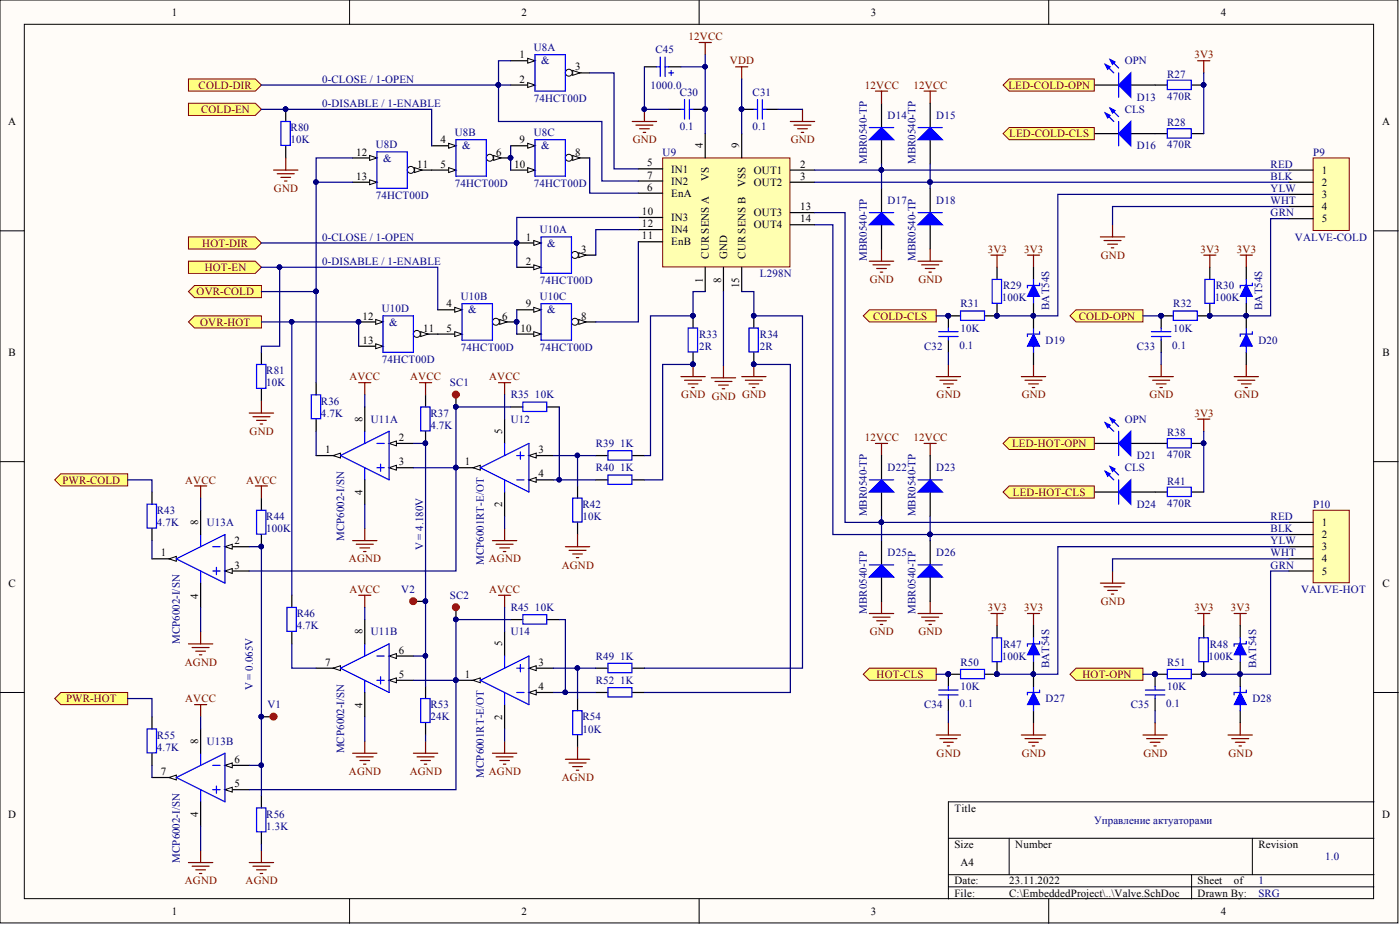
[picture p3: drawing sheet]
<svg xmlns="http://www.w3.org/2000/svg" width="292mm" height="193mm" viewBox="0 0 292 193" stroke-linecap="round" stroke-linejoin="round" font-family="sans-serif">
<defs><g id="words">
<g font-size="2.3">
<text x="35.9" y="3.3">1</text>
<text x="108.8" y="3.3">2</text>
<text x="181.7" y="3.3">3</text>
<text x="254.7" y="3.3">4</text>
<text x="108.4" y="12.2">1</text>
<text x="108.4" y="17.2">2</text>
<text x="120" y="14.7">3</text>
<text x="1.7" y="26.1">A</text>
<text x="91.9" y="29.9">4</text>
<text x="108.4" y="29.9">9</text>
<text x="288.4" y="26.1">A</text>
<text x="74.3" y="32.4">12</text>
<text x="87" y="35">11</text>
<text x="91.9" y="35">5</text>
<text x="103.5" y="32.4">6</text>
<text x="107.3" y="35">10</text>
<text x="120" y="32.4">8</text>
<text x="135" y="34.7">5</text>
<text x="140" y="36">IN1</text>
<text x="146.6" y="30.9" transform="rotate(-90 146.6 30.9)">4</text>
<text x="154.2" y="30.9" transform="rotate(-90 154.2 30.9)">9</text>
<text x="166.9" y="35">2</text>
<text x="74.3" y="37.5">13</text>
<text x="135" y="37.3">7</text>
<text x="135" y="39.8">6</text>
<text x="140" y="38.5">IN2</text>
<text x="140" y="41.1">EnA</text>
<text x="147.9" y="37.7" transform="rotate(-90 147.9 37.7)">VS</text>
<text x="155.5" y="38.9" transform="rotate(-90 155.5 38.9)">VSS</text>
<text x="157.3" y="38.8">OUT2</text>
<text x="157.3" y="36.2">OUT1</text>
<text x="166.9" y="37.5">3</text>
<text x="275.8" y="36.2">1</text>
<text x="275.8" y="38.8">2</text>
<text x="275.8" y="41.3">3</text>
<text x="133.9" y="44.9">10</text>
<text x="133.9" y="47.4">12</text>
<text x="140" y="46.1">IN3</text>
<text x="157.3" y="47.6">OUT4</text>
<text x="157.3" y="45.1">OUT3</text>
<text x="166.9" y="46.4">14</text>
<text x="166.9" y="43.8">13</text>
<text x="275.8" y="43.8">4</text>
<text x="275.8" y="46.4">5</text>
<text x="109.7" y="50.2">1</text>
<text x="121.3" y="52.7">3</text>
<text x="133.9" y="49.9">11</text>
<text x="140" y="48.7">IN4</text>
<text x="140" y="51.2">EnB</text>
<text x="147.9" y="54" transform="rotate(-90 147.9 54)">CUR SENS A</text>
<text x="151.7" y="54" transform="rotate(-90 151.7 54)">GND</text>
<text x="155.5" y="54" transform="rotate(-90 155.5 54)">CUR SENS B</text>
<text x="109.7" y="55.3">2</text>
<text x="146.6" y="59" transform="rotate(-90 146.6 59)">1</text>
<text x="150.4" y="59" transform="rotate(-90 150.4 59)">8</text>
<text x="93.2" y="64.1">4</text>
<text x="109.7" y="64.1">9</text>
<text x="154.2" y="60.1" transform="rotate(-90 154.2 60.1)">15</text>
<text x="75.6" y="66.7">12</text>
<text x="75.6" y="71.7">13</text>
<text x="88.3" y="69.2">11</text>
<text x="93.2" y="69.2">5</text>
<text x="104.8" y="66.7">6</text>
<text x="108.6" y="69.2">10</text>
<text x="121.3" y="66.7">8</text>
<text x="1.8" y="74.3">B</text>
<text x="288.4" y="74.3">B</text>
<text x="75.6" y="87.9" transform="rotate(-90 75.6 87.9)">8</text>
<text x="67.8" y="94.5">1</text>
<text x="83.2" y="92">2</text>
<text x="104.8" y="90.5" transform="rotate(-90 104.8 90.5)">5</text>
<text x="112.4" y="94.5">3</text>
<text x="83.2" y="97.1">3</text>
<text x="97" y="97.1">1</text>
<text x="112.4" y="99.6">4</text>
<text x="75.6" y="103.3" transform="rotate(-90 75.6 103.3)">4</text>
<text x="104.8" y="105.9" transform="rotate(-90 104.8 105.9)">2</text>
<text x="41.4" y="109.5" transform="rotate(-90 41.4 109.5)">8</text>
<text x="49" y="113.5">2</text>
<text x="275.8" y="109.7">1</text>
<text x="275.8" y="112.3">2</text>
<text x="33.6" y="116.1">1</text>
<text x="49" y="118.6">3</text>
<text x="275.8" y="114.8">3</text>
<text x="275.8" y="117.3">4</text>
<text x="275.8" y="119.9">5</text>
<text x="1.8" y="122.4">C</text>
<text x="41.4" y="124.9" transform="rotate(-90 41.4 124.9)">4</text>
<text x="288.4" y="122.4">C</text>
<text x="75.6" y="132.3" transform="rotate(-90 75.6 132.3)">8</text>
<text x="83.2" y="136.4">6</text>
<text x="104.8" y="134.8" transform="rotate(-90 104.8 134.8)">5</text>
<text x="67.8" y="138.9">7</text>
<text x="83.2" y="141.4">5</text>
<text x="97" y="141.4">1</text>
<text x="112.4" y="138.9">3</text>
<text x="112.4" y="144">4</text>
<text x="75.6" y="147.7" transform="rotate(-90 75.6 147.7)">4</text>
<text x="41.4" y="155.1" transform="rotate(-90 41.4 155.1)">8</text>
<text x="104.8" y="150.2" transform="rotate(-90 104.8 150.2)">2</text>
<text x="33.6" y="161.7">7</text>
<text x="49" y="159.2">6</text>
<text x="49" y="164.2">5</text>
<text x="1.7" y="170.6">D</text>
<text x="41.4" y="170.5" transform="rotate(-90 41.4 170.5)">4</text>
<text x="199.1" y="169.3">Title</text>
<text x="288.4" y="170.6">D</text>
<text x="199.1" y="176.9">Size</text>
<text x="211.8" y="176.9">Number</text>
<text x="262.6" y="176.9">Revision</text>
<text x="199.1" y="184.5">Date:</text>
<text x="200.4" y="180.7">A4</text>
<text x="210.6" y="184.5">23.11.2022</text>
<text x="249.9" y="184.5">Sheet</text>
<text x="257.4" y="184.5">of</text>
<text x="35.9" y="190.8">1</text>
<text x="108.8" y="190.8">2</text>
<text x="181.7" y="190.8">3</text>
<text x="199.1" y="187">File:</text>
<text x="210.6" y="187">C:\EmbeddedProject\..\Valve.SchDoc</text>
<text x="249.9" y="187">Drawn By:</text>
<text x="254.7" y="190.8">4</text>
</g>
<g font-size="2.3" fill="#000080">
<text x="111.4" y="10.6">U8A</text>
<text x="136.7" y="11.2">C45</text>
<text x="67.2" y="17.2">0-CLOSE / 1-OPEN</text>
<text x="112.9" y="13.4">&amp;</text>
<text x="234.7" y="13.4">OPN</text>
<text x="243.5" y="16.2">R27</text>
<text x="67.2" y="22.3">0-DISABLE / 1-ENABLE</text>
<text x="111.4" y="21.3">74HCT00D</text>
<text x="135.7" y="18.5">1000.0</text>
<text x="141.8" y="20">C30</text>
<text x="157" y="20">C31</text>
<text x="234.7" y="23.6">CLS</text>
<text x="237.2" y="21">D13</text>
<text x="243.5" y="20.8">470R</text>
<text x="60.6" y="29.9">10K</text>
<text x="60.6" y="27.4">R80</text>
<text x="94.9" y="28.4">U8B</text>
<text x="111.4" y="28.4">U8C</text>
<text x="141.8" y="27.1">0.1</text>
<text x="157" y="27.1">0.1</text>
<text x="185.2" y="24.8">D14</text>
<text x="195.3" y="24.8">D15</text>
<text x="243.5" y="26.4">R28</text>
<text x="78.4" y="30.9">U8D</text>
<text x="79.9" y="33.7">&amp;</text>
<text x="96.4" y="31.2">&amp;</text>
<text x="112.9" y="31.2">&amp;</text>
<text x="138.3" y="32.4">U9</text>
<text x="180.9" y="34.2" transform="rotate(-90 180.9 34.2)">MBR0540-TP</text>
<text x="191" y="34.2" transform="rotate(-90 191 34.2)">MBR0540-TP</text>
<text x="237.2" y="31.2">D16</text>
<text x="243.5" y="30.9">470R</text>
<text x="265.1" y="35">RED</text>
<text x="274" y="32.4">P9</text>
<text x="78.4" y="41.6">74HCT00D</text>
<text x="94.9" y="39">74HCT00D</text>
<text x="111.4" y="39">74HCT00D</text>
<text x="265.1" y="37.5">BLK</text>
<text x="265.1" y="40">YLW</text>
<text x="185.2" y="42.6">D17</text>
<text x="195.3" y="42.6">D18</text>
<text x="265.1" y="42.6">WHT</text>
<text x="265.1" y="45.1">GRN</text>
<text x="67.2" y="50.2">0-CLOSE / 1-OPEN</text>
<text x="112.6" y="48.7">U10A</text>
<text x="114.2" y="51.4">&amp;</text>
<text x="270.2" y="50.2">VALVE-COLD</text>
<text x="67.2" y="55.3">0-DISABLE / 1-ENABLE</text>
<text x="112.6" y="59.3">74HCT00D</text>
<text x="158.6" y="57.8">L298N</text>
<text x="180.9" y="54.5" transform="rotate(-90 180.9 54.5)">MBR0540-TP</text>
<text x="191" y="54.5" transform="rotate(-90 191 54.5)">MBR0540-TP</text>
<text x="79.7" y="65.1">U10D</text>
<text x="96.1" y="62.6">U10B</text>
<text x="97.7" y="65.4">&amp;</text>
<text x="112.6" y="62.6">U10C</text>
<text x="114.2" y="65.4">&amp;</text>
<text x="200.4" y="64.1">R31</text>
<text x="209" y="62.9">100K</text>
<text x="209.3" y="60.3">R29</text>
<text x="218.9" y="64.6" transform="rotate(-90 218.9 64.6)">BAT54S</text>
<text x="244.8" y="64.1">R32</text>
<text x="253.4" y="62.9">100K</text>
<text x="253.7" y="60.3">R30</text>
<text x="263.3" y="64.6" transform="rotate(-90 263.3 64.6)">BAT54S</text>
<text x="81.2" y="67.9">&amp;</text>
<text x="145.9" y="70.5">R33</text>
<text x="158.6" y="70.5">R34</text>
<text x="200.4" y="69.2">10K</text>
<text x="218.2" y="71.7">D19</text>
<text x="244.8" y="69.2">10K</text>
<text x="262.6" y="71.7">D20</text>
<text x="79.7" y="75.8">74HCT00D</text>
<text x="96.1" y="73.2">74HCT00D</text>
<text x="112.6" y="73.2">74HCT00D</text>
<text x="145.9" y="73">2R</text>
<text x="158.6" y="73">2R</text>
<text x="192.8" y="73">C32</text>
<text x="200.2" y="72.7">0.1</text>
<text x="237.2" y="73">C33</text>
<text x="244.6" y="72.7">0.1</text>
<text x="55.6" y="80.6">10K</text>
<text x="55.6" y="78.1">R81</text>
<text x="93.9" y="80.6">SC1</text>
<text x="106.5" y="83.1">R35</text>
<text x="111.6" y="83.1">10K</text>
<text x="67" y="86.9">4.7K</text>
<text x="67" y="84.4">R36</text>
<text x="77.4" y="88.2">U11A</text>
<text x="89.8" y="89.5">4.7K</text>
<text x="89.8" y="86.9">R37</text>
<text x="106.5" y="88.2">U12</text>
<text x="234.7" y="88.2">OPN</text>
<text x="124.3" y="93.3">R39</text>
<text x="129.4" y="93.3">1K</text>
<text x="237.2" y="95.8">D21</text>
<text x="243.5" y="95.5">470R</text>
<text x="243.5" y="91">R38</text>
<text x="124.3" y="98.3">R40</text>
<text x="129.4" y="98.3">1K</text>
<text x="185.2" y="98.3">D22</text>
<text x="195.3" y="98.3">D23</text>
<text x="234.7" y="98.3">CLS</text>
<text x="243.5" y="101.1">R41</text>
<text x="32.7" y="107.2">R43</text>
<text x="121.5" y="105.9">R42</text>
<text x="180.9" y="107.7" transform="rotate(-90 180.9 107.7)">MBR0540-TP</text>
<text x="191" y="107.7" transform="rotate(-90 191 107.7)">MBR0540-TP</text>
<text x="237.2" y="105.9">D24</text>
<text x="243.5" y="105.7">470R</text>
<text x="274" y="105.9">P10</text>
<text x="32.7" y="109.7">4.7K</text>
<text x="43.1" y="109.7">U13A</text>
<text x="55.6" y="111">100K</text>
<text x="55.6" y="108.5">R44</text>
<text x="71.8" y="112.8" transform="rotate(-90 71.8 112.8)">MCP6002-I/SN</text>
<text x="121.5" y="108.5">10K</text>
<text x="265.1" y="108.5">RED</text>
<text x="265.1" y="111">BLK</text>
<text x="265.1" y="113.5">YLW</text>
<text x="88.3" y="114.8" transform="rotate(-90 88.3 114.8)">V = 4.180V</text>
<text x="101" y="117.9" transform="rotate(-90 101 117.9)">MCP6001RT-E/OT</text>
<text x="185.2" y="116.1">D25</text>
<text x="195.3" y="116.1">D26</text>
<text x="265.1" y="116.1">WHT</text>
<text x="265.1" y="118.6">GRN</text>
<text x="83.7" y="123.7">V2</text>
<text x="93.9" y="124.9">SC2</text>
<text x="271.4" y="123.7">VALVE-HOT</text>
<text x="61.9" y="131.3">4.7K</text>
<text x="61.9" y="128.7">R46</text>
<text x="106.5" y="127.5">R45</text>
<text x="111.6" y="127.5">10K</text>
<text x="180.9" y="128" transform="rotate(-90 180.9 128)">MBR0540-TP</text>
<text x="191" y="128" transform="rotate(-90 191 128)">MBR0540-TP</text>
<text x="37.5" y="134.3" transform="rotate(-90 37.5 134.3)">MCP6002-I/SN</text>
<text x="77.4" y="132.6">U11B</text>
<text x="106.5" y="132.6">U14</text>
<text x="124.3" y="137.6">R49</text>
<text x="129.4" y="137.6">1K</text>
<text x="209" y="137.6">100K</text>
<text x="209.3" y="135.1">R47</text>
<text x="252.2" y="137.6">100K</text>
<text x="252.4" y="135.1">R48</text>
<text x="52.8" y="144" transform="rotate(-90 52.8 144)">V = 0.065V</text>
<text x="124.3" y="142.7">R52</text>
<text x="129.4" y="142.7">1K</text>
<text x="200.4" y="144">10K</text>
<text x="200.4" y="138.9">R50</text>
<text x="218.9" y="139.4" transform="rotate(-90 218.9 139.4)">BAT54S</text>
<text x="243.5" y="144">10K</text>
<text x="243.5" y="138.9">R51</text>
<text x="262.1" y="139.4" transform="rotate(-90 262.1 139.4)">BAT54S</text>
<text x="55.8" y="147.8">V1</text>
<text x="89.8" y="147.8">R53</text>
<text x="192.8" y="147.8">C34</text>
<text x="200.2" y="147.5">0.1</text>
<text x="218.2" y="146.5">D27</text>
<text x="235.9" y="147.8">C35</text>
<text x="243.3" y="147.5">0.1</text>
<text x="261.3" y="146.5">D28</text>
<text x="32.7" y="154.1">R55</text>
<text x="43.1" y="155.4">U13B</text>
<text x="89.8" y="150.3">24K</text>
<text x="121.5" y="152.8">10K</text>
<text x="121.5" y="150.3">R54</text>
<text x="32.7" y="156.6">4.7K</text>
<text x="71.8" y="157.1" transform="rotate(-90 71.8 157.1)">MCP6002-I/SN</text>
<text x="101" y="162.2" transform="rotate(-90 101 162.2)">MCP6001RT-E/OT</text>
<text x="55.6" y="173.1">1.3K</text>
<text x="55.6" y="170.6">R56</text>
<text x="228.3" y="171.8">Управление актуаторами</text>
<text x="37.5" y="179.9" transform="rotate(-90 37.5 179.9)">MCP6002-I/SN</text>
<text x="276.5" y="179.4">1.0</text>
<text x="262.6" y="184.5">1</text>
<text x="262.6" y="187">SRG</text>
</g>
<g font-size="2.3" fill="#800000">
<text x="143.7" y="8.4">12VCC</text>
<text x="152.3" y="13.4">VDD</text>
<text x="249.2" y="12.2">3V3</text>
<text x="41.4" y="18.5">COLD-DIR</text>
<text x="41.9" y="23.6">COLD-EN</text>
<text x="180.5" y="18.5">12VCC</text>
<text x="190.6" y="18.5">12VCC</text>
<text x="210.4" y="18.5">LED-COLD-OPN</text>
<text x="132" y="29.9">GND</text>
<text x="165" y="29.9">GND</text>
<text x="210.6" y="28.6">LED-COLD-CLS</text>
<text x="57.2" y="40">GND</text>
<text x="42.2" y="51.4">HOT-DIR</text>
<text x="206.1" y="52.7">3V3</text>
<text x="213.7" y="52.7">3V3</text>
<text x="229.7" y="54">GND</text>
<text x="250.5" y="52.7">3V3</text>
<text x="258.1" y="52.7">3V3</text>
<text x="42.7" y="56.5">HOT-EN</text>
<text x="181.5" y="59.1">GND</text>
<text x="191.6" y="59.1">GND</text>
<text x="41" y="61.6">OVR-COLD</text>
<text x="41.8" y="67.9">OVR-HOT</text>
<text x="182.1" y="66.7">COLD-CLS</text>
<text x="225.1" y="66.7">COLD-OPN</text>
<text x="72.9" y="79.3">AVCC</text>
<text x="85.6" y="79.3">AVCC</text>
<text x="102.1" y="79.3">AVCC</text>
<text x="142.1" y="83.1">GND GND GND</text>
<text x="195.4" y="83.1">GND</text>
<text x="213.2" y="83.1">GND</text>
<text x="239.8" y="83.1">GND</text>
<text x="257.6" y="83.1">GND</text>
<text x="249.2" y="86.9">3V3</text>
<text x="52.1" y="90.7">GND</text>
<text x="180.5" y="92">12VCC</text>
<text x="190.6" y="92">12VCC</text>
<text x="211.2" y="93.3">LED-HOT-OPN</text>
<text x="13" y="100.9">PWR-COLD</text>
<text x="38.6" y="100.9">AVCC</text>
<text x="51.3" y="100.9">AVCC</text>
<text x="211.3" y="103.4">LED-HOT-CLS</text>
<text x="72.8" y="117.3">AGND</text>
<text x="102" y="117.3">AGND</text>
<text x="117.2" y="118.6">AGND</text>
<text x="72.9" y="123.7">AVCC</text>
<text x="102.1" y="123.7">AVCC</text>
<text x="206.1" y="127.5">3V3</text>
<text x="213.7" y="127.5">3V3</text>
<text x="229.7" y="126.2">GND</text>
<text x="249.2" y="127.5">3V3</text>
<text x="256.8" y="127.5">3V3</text>
<text x="181.5" y="132.6">GND</text>
<text x="191.6" y="132.6">GND</text>
<text x="38.6" y="138.9">AGND</text>
<text x="182.9" y="141.4">HOT-CLS</text>
<text x="225.9" y="141.4">HOT-OPN</text>
<text x="13.8" y="146.5">PWR-HOT</text>
<text x="38.6" y="146.5">AVCC</text>
<text x="72.8" y="161.7">AGND</text>
<text x="85.5" y="161.7">AGND</text>
<text x="102" y="161.7">AGND</text>
<text x="195.4" y="157.9">GND</text>
<text x="213.2" y="157.9">GND</text>
<text x="238.5" y="157.9">GND</text>
<text x="256.3" y="157.9">GND</text>
<text x="117.2" y="163">AGND</text>
<text x="38.6" y="184.5">AGND</text>
<text x="51.2" y="184.5">AGND</text>
</g>
</g></defs>
<g fill="#fffcf8" stroke="#000" stroke-width=".21">
<path d="M0 0h291.7v192.5h-291.7z"/>
<path d="M5.1 5.1h281.5v182.4h-281.5z"/>
</g>
<g fill="none" stroke="#000" stroke-width=".21">
<path d="M72.9 0v5.1M145.9 0v5.1M218.8 0v5.1M0 48.2h5.1M286.7 48.2h5M0 96.3h5.1M286.7 96.3h5M0 144.5h5.1M286.7 144.5h5M197.9 174.9h88.8M210.6 174.9v7.6M261.3 174.9v7.6"/>
<path d="M286.7 167.3h-88.8v20.2M72.9 187.5v5.1M145.9 187.5v5.1M197.9 182.5h88.8M197.9 185h88.8M218.8 187.5v5.1M248.6 182.5v5"/>
</g>
<path d="M138.3 32.9h26.5v22.8h-26.5z" fill="#ffffb0" stroke="#800000" stroke-width=".21"/>
<g fill="none" stroke="#000" stroke-width=".25">
<path d="M133.2 35.2h5.1M133.2 37.8h5.1M139.5 22.8h2.6M144.6 22.8h2.5M147.1 27.9v5M154.7 27.9v5M154.7 22.8h2.6M159.8 22.8h2.6M164.9 38h5.1M164.9 35.5h5.1M183.9 21.5v5.1M183.9 29.1v5.1"/>
<path d="M133.2 40.3h5.1M133.2 45.4h5.1M133.2 47.9h5.1M133.2 50.4h5.1M147.1 55.8v5M150.9 55.8v5M154.7 55.8v5M164.9 46.9h5.1M164.9 44.4h5.1"/>
</g>
<g fill="#000080" stroke="#000080" stroke-width=".21">
<circle cx="147.1" cy="22.8" r=".47"/>
<circle cx="154.7" cy="22.8" r=".47"/>
<circle cx="134.4" cy="22.8" r=".47"/>
</g>
<path d="M142.1 22.8h.7M142.8 20.8v4M143.8 20.8v4M143.8 22.8h.8M157.3 22.8h.7M158 20.8v4M159.1 22.8h.7M159.1 20.8v4" fill="none" stroke="#00f" stroke-width=".25"/>
<g fill="none" stroke="#800000" stroke-width=".25">
<path d="M145.9 8.9h2.5M147.1 8.9v2.5M153.5 13.9h2.5M154.7 13.9v2.6M131.9 25.3h5.1M132.7 26.1h3.5M133.4 26.9h2.1M134.2 27.6h.5M134.5 22.8v2.5M164.9 25.3h5.1M165.7 26.1h3.5M166.4 26.9h2"/>
<path d="M167.2 27.6h.5M167.4 22.8v2.5M148.4 78.8h5.1M149.2 79.6h3.5M150.9 76.3v2.5M149.9 80.3h2.1M150.7 81.1h.5"/>
</g>
<path d="M181.4 29.1l2.5-2.5 2.6 2.5z" fill="#00f"/>
<path d="M181.4 29.1l2.5-2.5 2.6 2.5zM181.4 26.6h5.1M143.6 68.4h1.9v5h-1.9zM156.3 68.4h1.9v5h-1.9z" fill="none" stroke="#00f" stroke-width=".25"/>
<g fill="none" stroke="#800000" stroke-width=".25">
<path d="M182.7 19h2.5M183.9 19v2.5M192.8 19h2.5M194.1 19v2.5M181.4 54.5h5.1M182.1 55.3h3.6M182.9 56h2M183.7 56.8h.5M183.9 52v2.5M191.5 54.5h5.1M192.3 55.3h3.5M193.1 56h2"/>
<path d="M193.8 56.8h.5M194.1 52v2.5M142.1 78.6h5M142.8 79.3h3.6M144.6 76v2.6M154.7 78.6h5.1M155.5 79.3h3.6M157.3 76v2.6M143.6 80.1h2M144.3 80.8h.6M156.3 80.1h2M157 80.8h.5"/>
<path d="M182.7 92.5h2.5M183.9 92.5v2.5M192.8 92.5h2.5M194.1 92.5v2.5M181.4 128h5.1M182.1 128.7h3.6M182.9 129.5h2M183.7 130.3h.5M183.9 125.5v2.5M191.5 128h5.1M192.3 128.7h3.5M193.1 129.5h2"/>
<path d="M193.8 130.3h.5M194.1 125.5v2.5"/>
</g>
<path d="M194.1 21.5v5.1M194.1 29.1v5.1M144.6 65.9v2.5M144.6 73.5v2.5M157.3 65.9v2.5M157.3 73.5v2.5" fill="none" stroke="#000" stroke-width=".25"/>
<g fill="#000080" stroke="#000080" stroke-width=".21">
<circle cx="144.6" cy="76" r=".47"/>
<circle cx="144.6" cy="65.9" r=".47"/>
<circle cx="157.2" cy="76" r=".47"/>
<circle cx="157.2" cy="65.9" r=".47"/>
</g>
<path d="M191.5 29.1l2.6-2.5 2.5 2.5z" fill="#00f"/>
<path d="M191.5 29.1l2.6-2.5 2.5 2.5zM191.5 26.6h5.1" fill="none" stroke="#00f" stroke-width=".25"/>
<path d="M183.9 39.3v5.1M183.9 46.9v5.1" fill="none" stroke="#000" stroke-width=".25"/>
<path d="M181.4 46.9l2.5-2.5 2.6 2.5z" fill="#00f"/>
<path d="M181.4 46.9l2.5-2.5 2.6 2.5zM181.4 44.4h5.1" fill="none" stroke="#00f" stroke-width=".25"/>
<path d="M194.1 39.3v5.1M194.1 46.9v5.1" fill="none" stroke="#000" stroke-width=".25"/>
<path d="M191.5 46.9l2.6-2.5 2.5 2.5z" fill="#00f"/>
<path d="M191.5 46.9l2.6-2.5 2.5 2.5zM191.5 44.4h5.1" fill="none" stroke="#00f" stroke-width=".25"/>
<path d="M183.9 95v5.1M183.9 102.6v5.1" fill="none" stroke="#000" stroke-width=".25"/>
<path d="M181.4 102.6l2.5-2.5 2.6 2.5z" fill="#00f"/>
<path d="M181.4 102.6l2.5-2.5 2.6 2.5zM181.4 100.1h5.1" fill="none" stroke="#00f" stroke-width=".25"/>
<path d="M194.1 95v5.1M194.1 102.6v5.1" fill="none" stroke="#000" stroke-width=".25"/>
<path d="M191.5 102.6l2.6-2.5 2.5 2.5z" fill="#00f"/>
<path d="M191.5 102.6l2.6-2.5 2.5 2.5zM191.5 100.1h5.1" fill="none" stroke="#00f" stroke-width=".25"/>
<path d="M183.9 112.8v5.1M183.9 120.4v5.1" fill="none" stroke="#000" stroke-width=".25"/>
<path d="M181.4 120.4l2.5-2.5 2.6 2.5z" fill="#00f"/>
<path d="M181.4 117.9h5.1M181.4 120.4l2.5-2.5 2.6 2.5z" fill="none" stroke="#00f" stroke-width=".25"/>
<path d="M194.1 112.8v5.1M194.1 120.4v5.1" fill="none" stroke="#000" stroke-width=".25"/>
<path d="M191.5 120.4l2.6-2.5 2.5 2.5z" fill="#00f"/>
<path d="M191.5 117.9h5.1M191.5 120.4l2.6-2.5 2.5 2.5z" fill="none" stroke="#00f" stroke-width=".25"/>
<g fill="#ffff80" stroke="#800000" stroke-width=".21">
<path d="M39.3 54.5h14l1.2 1.3-1.2 1.2h-14z" fill-rule="evenodd"/>
<path d="M39.3 49.4h14l1.2 1.3-1.2 1.3h-14z" fill-rule="evenodd"/>
<path d="M39.3 21.5h14l1.2 1.3-1.2 1.3h-14z" fill-rule="evenodd"/>
<path d="M39.3 16.5h14l1.2 1.2-1.2 1.3h-14z" fill-rule="evenodd"/>
<path d="M223.2 65.9l1.3-1.3h14v2.6h-14z" fill-rule="evenodd"/>
<path d="M180.1 65.9l1.3-1.3h13.9v2.6h-13.9z" fill-rule="evenodd"/>
<path d="M11.4 100.1l1.3-1.3h13.9v2.6h-13.9z" fill-rule="evenodd"/>
</g>
<path d="M106.5 84.9h2.6M114.2 84.9h2.5M124.3 95h2.5M131.9 95h2.6M120.5 101.4v2.5M120.5 109v2.5M124.3 100.1h2.5M131.9 100.1h2.6" fill="none" stroke="#000" stroke-width=".25"/>
<path d="M109.1 83.9h5v1.9h-5zM126.8 94h5v2h-5zM126.8 99.1h5v1.9h-5zM119.5 103.9h1.9v5h-1.9z" fill="none" stroke="#00f" stroke-width=".25"/>
<path d="M104 79.8h2.5M105.3 79.8v2.6M102.7 112.8h5.1M103.5 113.5h3.6M104.3 114.3h2M105 115.1h.5M105.3 110.2v2.6M118 114h5M118.7 114.8h3.6M119.5 115.6h2M120.2 116.3h.6M120.5 111.5v2.5" fill="none" stroke="#800000" stroke-width=".25"/>
<path d="M11.4 145.7l1.3-1.2h13.9v2.5h-13.9z" fill-rule="evenodd" fill="#ffff80" stroke="#800000" stroke-width=".21"/>
<g fill="none" stroke="#000" stroke-width=".25">
<path d="M88.8 82.4v2.5M88.8 90v2.5M54.5 103.9v2.5M54.5 111.5v2.5M106.5 129.3h2.6M114.2 129.3h2.5M124.3 139.4h2.5M131.9 139.4h2.6M88.8 143.2v2.5M88.8 150.8v2.5M120.5 145.7v2.6M120.5 153.3v2.6"/>
<path d="M124.3 144.5h2.5M131.9 144.5h2.6M54.5 166v2.5M54.5 173.6v2.5"/>
</g>
<path d="M87.8 84.9h1.9v5h-1.9zM53.5 106.4h2v5h-2zM109.1 128.2h5v2h-5zM126.8 138.4h5v1.9h-5zM87.8 145.7h1.9v5h-1.9zM119.5 148.3h1.9v5h-1.9zM126.8 143.4h5v2h-5zM53.5 168.5h2v5h-2z" fill="none" stroke="#00f" stroke-width=".25"/>
<g fill="none" stroke="#800000" stroke-width=".25">
<path d="M229.6 49.4h5.1M230.3 50.2h3.6M231.1 50.9h2M231.9 51.7h.5M232.1 46.9v2.5M74.8 79.8h2.6M76.1 79.8v2.6M87.5 79.8h2.6M88.8 79.8v2.6M40.6 101.4h2.5M41.9 101.4v2.5M53.3 101.4h2.5"/>
<path d="M54.5 101.4v2.5M73.6 112.8h5M74.3 113.5h3.6M75.1 114.3h2M75.9 115.1h.5M76.1 110.2v2.6M232.1 119.1v2.6M39.3 134.3h5.1M40.1 135.1h3.5M40.8 135.8h2.1M41.6 136.6h.5M41.9 131.8v2.5"/>
<path d="M74.8 124.2h2.6M76.1 124.2v2.5M104 124.2h2.5M105.3 124.2v2.5M229.6 121.7h5.1M230.3 122.4h3.6M231.1 123.2h2M231.9 123.9h.5M40.6 147h2.5M41.9 147v2.5M73.6 157.1h5M74.3 157.9h3.6"/>
<path d="M75.1 158.7h2M75.9 159.4h.5M76.1 154.6v2.5M86.3 157.1h5M87 157.9h3.6M87.8 158.7h2M88.5 159.4h.5M88.8 154.6v2.5M102.7 157.1h5.1M103.5 157.9h3.6M104.3 158.7h2M105 159.4h.5"/>
<path d="M105.3 154.6v2.5M118 158.4h5M118.7 159.2h3.6M119.5 159.9h2M120.5 155.9v2.5M39.3 179.9h5.1M41.9 177.4v2.5M52 179.9h5.1M54.5 177.4v2.5M120.2 160.7h.6M40.1 180.7h3.5M40.8 181.5h2.1"/>
<path d="M41.6 182.2h.5M52.8 180.7h3.5M53.5 181.5h2.1M54.3 182.2h.5"/>
</g>
<g fill="#000080" stroke="#000080" stroke-width=".21">
<circle cx="88.8" cy="92.5" r=".47"/>
<circle cx="54.5" cy="114" r=".47"/>
</g>
<g fill="#ffff80" stroke="#800000" stroke-width=".21">
<path d="M39.3 60.8l1.3-1.2h13.9v2.5h-13.9z" fill-rule="evenodd"/>
<path d="M39.3 67.2l1.3-1.3h13.9v2.5h-13.9z" fill-rule="evenodd"/>
</g>
<path d="M110.4 95h5M105.3 102.6v5.1" fill="none" stroke="#000" stroke-width=".25"/>
<path d="M110.4 95l1.5-.5v1z" fill="#fffcf8"/>
<path d="M110.4 95l1.5-.5v1z" fill="none" stroke="#000" stroke-width=".21"/>
<path d="M110.4 100.1h5" fill="none" stroke="#000" stroke-width=".25"/>
<path d="M110.4 100.1l1.5-.5v1z" fill="#fffcf8"/>
<path d="M110.4 100.1l1.5-.5v1z" fill="none" stroke="#000" stroke-width=".21"/>
<path d="M95.1 97.6h5.1M105.3 87.4v5.1" fill="none" stroke="#000" stroke-width=".25"/>
<path d="M98.7 97.6l1.5-.5v1z" fill="#fffcf8"/>
<path d="M98.7 97.6l1.5-.5v1z" fill="none" stroke="#000" stroke-width=".21"/>
<circle cx="95.1" cy="97.5" r=".47" fill="#000080" stroke="#000080" stroke-width=".21"/>
<path d="M100.2 97.6l10.2-5.1v10.1zM105.3 92.5v2.5M107.8 95h1.5M108.6 94.3v1.5M105.3 100.1v2.5M107.8 100.1h1.5" fill="none" stroke="#00f" stroke-width=".25"/>
<path d="M110.4 139.4h5M105.3 147v5.1" fill="none" stroke="#000" stroke-width=".25"/>
<path d="M110.4 139.4l1.5-.5v1z" fill="#fffcf8"/>
<path d="M110.4 139.4l1.5-.5v1z" fill="none" stroke="#000" stroke-width=".21"/>
<path d="M110.4 144.5h5" fill="none" stroke="#000" stroke-width=".25"/>
<path d="M110.4 144.5l1.5-.5v1z" fill="#fffcf8"/>
<path d="M110.4 144.5l1.5-.5v1z" fill="none" stroke="#000" stroke-width=".21"/>
<path d="M105.3 131.8v5.1M95.1 141.9h5.1" fill="none" stroke="#000" stroke-width=".25"/>
<path d="M98.7 141.9l1.5-.5v1z" fill="#fffcf8"/>
<path d="M98.7 141.9l1.5-.5v1z" fill="none" stroke="#000" stroke-width=".21"/>
<circle cx="95.1" cy="141.9" r=".47" fill="#000080" stroke="#000080" stroke-width=".21"/>
<path d="M105.3 136.9v2.5M107.8 139.4h1.5M108.6 138.6v1.6M100.2 141.9l10.2-5v10.1zM105.3 144.5v2.5M107.8 144.5h1.5" fill="none" stroke="#00f" stroke-width=".25"/>
<path d="M46.9 119.1h5.1" fill="none" stroke="#000" stroke-width=".25"/>
<path d="M46.9 119.1l1.6-.5v1z" fill="#fffcf8"/>
<path d="M46.9 119.1l1.6-.5v1z" fill="none" stroke="#000" stroke-width=".21"/>
<path d="M46.9 114h5.1" fill="none" stroke="#000" stroke-width=".25"/>
<path d="M46.9 114l1.6-.5v1.1z" fill="#fffcf8"/>
<path d="M46.9 114l1.6-.5v1.1z" fill="none" stroke="#000" stroke-width=".21"/>
<path d="M31.7 116.6h5.1" fill="none" stroke="#000" stroke-width=".25"/>
<path d="M35.3 116.6l1.5-.5v1z" fill="#fffcf8"/>
<path d="M35.3 116.6l1.5-.5v1z" fill="none" stroke="#000" stroke-width=".21"/>
<path d="M36.8 116.6l10.1-5.1v10.2zM41.9 111.5v2.5M41.9 119.1v2.6M44.4 114h1.5M44.4 119.1h1.5M45.2 118.4v1.5" fill="none" stroke="#00f" stroke-width=".25"/>
<path d="M41.9 106.4v5.1M41.9 121.7v5M31.7 162.2h5.1" fill="none" stroke="#000" stroke-width=".25"/>
<path d="M35.3 162.2l1.5-.5v1z" fill="#fffcf8"/>
<path d="M35.3 162.2l1.5-.5v1z" fill="none" stroke="#000" stroke-width=".21"/>
<path d="M46.9 164.7h5.1" fill="none" stroke="#000" stroke-width=".25"/>
<path d="M46.9 164.7l1.6-.5v1z" fill="#fffcf8"/>
<path d="M46.9 164.7l1.6-.5v1z" fill="none" stroke="#000" stroke-width=".21"/>
<path d="M46.9 159.7h5.1" fill="none" stroke="#000" stroke-width=".25"/>
<path d="M46.9 159.7l1.6-.5v1z" fill="#fffcf8"/>
<path d="M46.9 159.7l1.6-.5v1z" fill="none" stroke="#000" stroke-width=".21"/>
<path d="M41.9 157.1v2.6M44.4 159.7h1.5M36.8 162.2l10.1-5.1v10.2zM41.9 164.7v2.6M44.4 164.7h1.5M45.2 164v1.5" fill="none" stroke="#00f" stroke-width=".25"/>
<path d="M81.2 97.6h5.1M41.9 152.1v5M41.9 167.3v5" fill="none" stroke="#000" stroke-width=".25"/>
<path d="M81.2 97.6l1.5-.5v1z" fill="#fffcf8"/>
<path d="M81.2 97.6l1.5-.5v1z" fill="none" stroke="#000" stroke-width=".21"/>
<path d="M81.2 92.5h5.1" fill="none" stroke="#000" stroke-width=".25"/>
<path d="M81.2 92.5l1.5-.5v1z" fill="#fffcf8"/>
<path d="M81.2 92.5l1.5-.5v1z" fill="none" stroke="#000" stroke-width=".21"/>
<path d="M66 95h5" fill="none" stroke="#000" stroke-width=".25"/>
<path d="M69.5 95l1.5-.5v1z" fill="#fffcf8"/>
<path d="M69.5 95l1.5-.5v1z" fill="none" stroke="#000" stroke-width=".21"/>
<path d="M71 95l10.2-5v10.1zM76.1 90v2.5M76.1 97.6v2.5M78.6 92.5h1.6M78.6 97.6h1.6M79.4 96.8v1.5" fill="none" stroke="#00f" stroke-width=".25"/>
<path d="M76.1 84.9v5.1M76.1 100.1v5.1M66 139.4h5" fill="none" stroke="#000" stroke-width=".25"/>
<path d="M69.5 139.4l1.5-.5v1z" fill="#fffcf8"/>
<path d="M69.5 139.4l1.5-.5v1z" fill="none" stroke="#000" stroke-width=".21"/>
<path d="M81.2 141.9h5.1" fill="none" stroke="#000" stroke-width=".25"/>
<path d="M81.2 141.9l1.5-.5v1z" fill="#fffcf8"/>
<path d="M81.2 141.9l1.5-.5v1z" fill="none" stroke="#000" stroke-width=".21"/>
<path d="M81.2 136.9h5.1" fill="none" stroke="#000" stroke-width=".25"/>
<path d="M81.2 136.9l1.5-.5v1z" fill="#fffcf8"/>
<path d="M81.2 136.9l1.5-.5v1z" fill="none" stroke="#000" stroke-width=".21"/>
<path d="M71 139.4l10.2-5.1v10.2zM76.1 134.3v2.6M78.6 136.9h1.6M76.1 141.9v2.6M78.6 141.9h1.6M79.4 141.2v1.5" fill="none" stroke="#00f" stroke-width=".25"/>
<path d="M73.6 32.9h5M76.1 129.3v5M76.1 144.5v5" fill="none" stroke="#000" stroke-width=".25"/>
<path d="M77.1 32.4l1.5 .5-1.5 .6z" fill="#fffcf8"/>
<path d="M77.1 32.4l1.5 .5-1.5 .6z" fill="none" stroke="#000" stroke-width=".21"/>
<path d="M73.6 38h5" fill="none" stroke="#000" stroke-width=".25"/>
<path d="M77.1 37.5l1.5 .5-1.5 .5z" fill="#fffcf8"/>
<path d="M77.1 37.5l1.5 .5-1.5 .5z" fill="none" stroke="#000" stroke-width=".21"/>
<path d="M85 35.5h5.1" fill="none" stroke="#000" stroke-width=".25"/>
<circle cx="85.7" cy="35.4" r=".72" fill="#fffcf8" stroke="#000" stroke-width=".21"/>
<path d="M86.5 35l1.5 .5-1.5 .5z" fill="#fffcf8"/>
<path d="M86.5 35l1.5 .5-1.5 .5z" fill="none" stroke="#000" stroke-width=".21"/>
<path d="M78.6 31.7h6.4v7.6h-6.4z" fill="none" stroke="#00f" stroke-width=".25"/>
<path d="M90.1 30.4h5" fill="none" stroke="#000" stroke-width=".25"/>
<path d="M93.6 29.9l1.5 .5-1.5 .5z" fill="#fffcf8"/>
<path d="M93.6 29.9l1.5 .5-1.5 .5z" fill="none" stroke="#000" stroke-width=".21"/>
<path d="M90.1 35.5h5" fill="none" stroke="#000" stroke-width=".25"/>
<path d="M93.6 35l1.5 .5-1.5 .5z" fill="#fffcf8"/>
<path d="M93.6 35l1.5 .5-1.5 .5z" fill="none" stroke="#000" stroke-width=".21"/>
<path d="M101.5 32.9h5" fill="none" stroke="#000" stroke-width=".25"/>
<circle cx="102.2" cy="32.9" r=".72" fill="#fffcf8" stroke="#000" stroke-width=".21"/>
<path d="M103 32.4l1.5 .5-1.5 .6z" fill="#fffcf8"/>
<path d="M103 32.4l1.5 .5-1.5 .6z" fill="none" stroke="#000" stroke-width=".21"/>
<circle cx="106.5" cy="32.9" r=".47" fill="#000080" stroke="#000080" stroke-width=".21"/>
<path d="M95.1 29.1h6.4v7.6h-6.4z" fill="none" stroke="#00f" stroke-width=".25"/>
<path d="M106.5 30.4h5.1" fill="none" stroke="#000" stroke-width=".25"/>
<path d="M110.1 29.9l1.5 .5-1.5 .5z" fill="#fffcf8"/>
<path d="M110.1 29.9l1.5 .5-1.5 .5z" fill="none" stroke="#000" stroke-width=".21"/>
<path d="M106.5 35.5h5.1" fill="none" stroke="#000" stroke-width=".25"/>
<path d="M110.1 35l1.5 .5-1.5 .5z" fill="#fffcf8"/>
<path d="M110.1 35l1.5 .5-1.5 .5z" fill="none" stroke="#000" stroke-width=".21"/>
<path d="M118 32.9h5" fill="none" stroke="#000" stroke-width=".25"/>
<circle cx="118.7" cy="32.9" r=".72" fill="#fffcf8" stroke="#000" stroke-width=".21"/>
<path d="M119.5 32.4l1.5 .5-1.5 .6z" fill="#fffcf8"/>
<path d="M119.5 32.4l1.5 .5-1.5 .6z" fill="none" stroke="#000" stroke-width=".21"/>
<path d="M111.6 29.1h6.4v7.6h-6.4z" fill="none" stroke="#00f" stroke-width=".25"/>
<path d="M106.5 12.7h5.1" fill="none" stroke="#000" stroke-width=".25"/>
<path d="M110.1 12.2l1.5 .5-1.5 .5z" fill="#fffcf8"/>
<path d="M110.1 12.2l1.5 .5-1.5 .5z" fill="none" stroke="#000" stroke-width=".21"/>
<path d="M106.5 17.7h5.1" fill="none" stroke="#000" stroke-width=".25"/>
<path d="M110.1 17.2l1.5 .5-1.5 .5z" fill="#fffcf8"/>
<path d="M110.1 17.2l1.5 .5-1.5 .5z" fill="none" stroke="#000" stroke-width=".21"/>
<path d="M118 15.2h5" fill="none" stroke="#000" stroke-width=".25"/>
<circle cx="118.7" cy="15.2" r=".72" fill="#fffcf8" stroke="#000" stroke-width=".21"/>
<path d="M119.5 14.7l1.5 .5-1.5 .5z" fill="#fffcf8"/>
<path d="M119.5 14.7l1.5 .5-1.5 .5z" fill="none" stroke="#000" stroke-width=".21"/>
<path d="M111.6 11.4h6.4v7.6h-6.4z" fill="none" stroke="#00f" stroke-width=".25"/>
<path d="M74.8 67.2h5.1" fill="none" stroke="#000" stroke-width=".25"/>
<path d="M78.4 66.7l1.5 .5-1.5 .5z" fill="#fffcf8"/>
<path d="M78.4 66.7l1.5 .5-1.5 .5z" fill="none" stroke="#000" stroke-width=".21"/>
<circle cx="74.8" cy="67.1" r=".47" fill="#000080" stroke="#000080" stroke-width=".21"/>
<path d="M74.8 72.2h5.1" fill="none" stroke="#000" stroke-width=".25"/>
<path d="M78.4 71.7l1.5 .5-1.5 .5z" fill="#fffcf8"/>
<path d="M78.4 71.7l1.5 .5-1.5 .5z" fill="none" stroke="#000" stroke-width=".21"/>
<path d="M86.3 69.7h5" fill="none" stroke="#000" stroke-width=".25"/>
<circle cx="87" cy="69.7" r=".72" fill="#fffcf8" stroke="#000" stroke-width=".21"/>
<path d="M87.8 69.2l1.5 .5-1.5 .5z" fill="#fffcf8"/>
<path d="M87.8 69.2l1.5 .5-1.5 .5z" fill="none" stroke="#000" stroke-width=".21"/>
<path d="M79.9 65.9h6.4v7.6h-6.4z" fill="none" stroke="#00f" stroke-width=".25"/>
<circle cx="74.8" cy="67.1" r=".47" fill="#000080" stroke="#000080" stroke-width=".21"/>
<path d="M91.3 64.6h5.1" fill="none" stroke="#000" stroke-width=".25"/>
<path d="M94.9 64.1l1.5 .5-1.5 .5z" fill="#fffcf8"/>
<path d="M94.9 64.1l1.5 .5-1.5 .5z" fill="none" stroke="#000" stroke-width=".21"/>
<path d="M91.3 69.7h5.1" fill="none" stroke="#000" stroke-width=".25"/>
<path d="M94.9 69.2l1.5 .5-1.5 .5z" fill="#fffcf8"/>
<path d="M94.9 69.2l1.5 .5-1.5 .5z" fill="none" stroke="#000" stroke-width=".21"/>
<path d="M102.7 67.2h5.1" fill="none" stroke="#000" stroke-width=".25"/>
<circle cx="103.5" cy="67.1" r=".72" fill="#fffcf8" stroke="#000" stroke-width=".21"/>
<path d="M104.3 66.7l1.5 .5-1.5 .5z" fill="#fffcf8"/>
<path d="M104.3 66.7l1.5 .5-1.5 .5z" fill="none" stroke="#000" stroke-width=".21"/>
<circle cx="107.8" cy="67.1" r=".47" fill="#000080" stroke="#000080" stroke-width=".21"/>
<path d="M96.4 63.4h6.3v7.6h-6.3z" fill="none" stroke="#00f" stroke-width=".25"/>
<path d="M107.8 64.6h5.1" fill="none" stroke="#000" stroke-width=".25"/>
<path d="M111.4 64.1l1.5 .5-1.5 .5z" fill="#fffcf8"/>
<path d="M111.4 64.1l1.5 .5-1.5 .5z" fill="none" stroke="#000" stroke-width=".21"/>
<path d="M107.8 69.7h5.1" fill="none" stroke="#000" stroke-width=".25"/>
<path d="M111.4 69.2l1.5 .5-1.5 .5z" fill="#fffcf8"/>
<path d="M111.4 69.2l1.5 .5-1.5 .5z" fill="none" stroke="#000" stroke-width=".21"/>
<path d="M119.2 67.2h5.1" fill="none" stroke="#000" stroke-width=".25"/>
<circle cx="120" cy="67.1" r=".72" fill="#fffcf8" stroke="#000" stroke-width=".21"/>
<path d="M120.8 66.7l1.5 .5-1.5 .5z" fill="#fffcf8"/>
<path d="M120.8 66.7l1.5 .5-1.5 .5z" fill="none" stroke="#000" stroke-width=".21"/>
<path d="M112.9 63.4h6.3v7.6h-6.3z" fill="none" stroke="#00f" stroke-width=".25"/>
<path d="M107.8 50.7h5.1" fill="none" stroke="#000" stroke-width=".25"/>
<path d="M111.4 50.2l1.5 .5-1.5 .5z" fill="#fffcf8"/>
<path d="M111.4 50.2l1.5 .5-1.5 .5z" fill="none" stroke="#000" stroke-width=".21"/>
<circle cx="107.8" cy="50.7" r=".47" fill="#000080" stroke="#000080" stroke-width=".21"/>
<path d="M107.8 55.8h5.1" fill="none" stroke="#000" stroke-width=".25"/>
<path d="M111.4 55.3l1.5 .5-1.5 .5z" fill="#fffcf8"/>
<path d="M111.4 55.3l1.5 .5-1.5 .5z" fill="none" stroke="#000" stroke-width=".21"/>
<path d="M119.2 53.2h5.1" fill="none" stroke="#000" stroke-width=".25"/>
<circle cx="120" cy="53.2" r=".72" fill="#fffcf8" stroke="#000" stroke-width=".21"/>
<path d="M120.8 52.7l1.5 .5-1.5 .5z" fill="#fffcf8"/>
<path d="M120.8 52.7l1.5 .5-1.5 .5z" fill="none" stroke="#000" stroke-width=".21"/>
<path d="M112.9 49.4h6.3v7.6h-6.3z" fill="none" stroke="#00f" stroke-width=".25"/>
<circle cx="107.8" cy="50.7" r=".47" fill="#000080" stroke="#000080" stroke-width=".21"/>
<path d="M274 32.9h7.5v15.2h-7.5z" fill="#ffffb0" stroke="#800000" stroke-width=".21"/>
<path d="M268.9 35.5h5.1M268.9 38h5.1M268.9 40.6h5.1M268.9 43.1h5.1M268.9 45.6h5.1" fill="none" stroke="#000" stroke-width=".25"/>
<path d="M274 106.4h7.5v15.2h-7.5z" fill="#ffffb0" stroke="#800000" stroke-width=".21"/>
<path d="M268.9 109h5.1M268.9 111.5h5.1M268.9 114h5.1M268.9 116.6h5.1M268.9 119.1h5.1" fill="none" stroke="#000" stroke-width=".25"/>
<g fill="#ffff80" stroke="#800000" stroke-width=".21">
<path d="M180.1 140.7l1.3-1.3h13.9v2.5h-13.9z" fill-rule="evenodd"/>
<path d="M223.2 140.7l1.3-1.3h14v2.5h-14z" fill-rule="evenodd"/>
</g>
<path d="M208 55.8v2.5M197.9 65.9h2.5M208 63.4v2.5h-2.5M215.6 73.5v2.5" fill="none" stroke="#000" stroke-width=".25"/>
<g fill="#000080" stroke="#000080" stroke-width=".21">
<circle cx="208" cy="65.9" r=".47"/>
<circle cx="197.8" cy="65.9" r=".47"/>
</g>
<path d="M207 58.3h2v5h-2zM200.4 64.9h5v1.9h-5z" fill="none" stroke="#00f" stroke-width=".25"/>
<path d="M206.8 53.2h2.5M208 53.2v2.6M214.4 53.2h2.5M215.6 53.2v2.6M213.1 78.6h5.1M213.9 79.3h3.5M215.6 76v2.6M214.6 80.1h2M215.4 80.8h.5" fill="none" stroke="#800000" stroke-width=".25"/>
<path d="M215.6 69.7l1.3 2.5h-2.5z" fill="#00f"/>
<path d="M215.6 69.7l1.3 2.5h-2.5z" fill="none" stroke="#00f" stroke-width=".21"/>
<path d="M215.6 55.8v2.5" fill="none" stroke="#000" stroke-width=".25"/>
<path d="M215.6 59.3l1.3 2.5h-2.5z" fill="#00f"/>
<path d="M215.6 59.3l1.3 2.5h-2.5z" fill="none" stroke="#00f" stroke-width=".21"/>
<path d="M215.6 58.3v5.1M216.9 59.1v.5h-2.5v.5M251.4 58.3h2v5h-2zM195.8 70.2h4.1M195.8 69.2h4.1M197.9 68.4v.8M197.9 70.2v.8M215.6 68.4v5.1M216.9 69.2v.5h-2.5v.5M244.8 64.9h5v1.9h-5z" fill="none" stroke="#00f" stroke-width=".25"/>
<path d="M252.4 55.8v2.5M197.9 65.9v2.5M197.9 71v2.5M215.6 65.9h.1M215.6 63.4v5M242.3 65.9h2.5M252.4 63.4v2.5h-2.5M260 73.5v2.5" fill="none" stroke="#000" stroke-width=".25"/>
<g fill="#000080" stroke="#000080" stroke-width=".21">
<circle cx="215.6" cy="65.9" r=".47"/>
<circle cx="197.8" cy="65.9" r=".47"/>
<circle cx="252.4" cy="65.9" r=".47"/>
<circle cx="242.2" cy="65.9" r=".47"/>
</g>
<g fill="none" stroke="#800000" stroke-width=".25">
<path d="M251.1 53.2h2.6M252.4 53.2v2.6M258.8 53.2h2.5M260 53.2v2.6M195.3 78.6h5.1M196.1 79.3h3.6M197.9 76v2.6M257.5 78.6h5.1M258.3 79.3h3.5M260 76v2.6M196.9 80.1h2M197.6 80.8h.5"/>
<path d="M259 80.1h2M259.8 80.8h.5"/>
</g>
<path d="M260 69.7l1.3 2.5h-2.5z" fill="#00f"/>
<path d="M260 69.7l1.3 2.5h-2.5z" fill="none" stroke="#00f" stroke-width=".21"/>
<path d="M260 55.8v2.5" fill="none" stroke="#000" stroke-width=".25"/>
<path d="M260 59.3l1.3 2.5h-2.5z" fill="#00f"/>
<path d="M260 59.3l1.3 2.5h-2.5z" fill="none" stroke="#00f" stroke-width=".21"/>
<path d="M260 58.3v5.1M261.3 59.1v.5h-2.5v.5M240.2 70.2h4.1M240.2 69.2h4.1M242.3 68.4v.8M242.3 70.2v.8M260 68.4v5.1M261.3 69.2v.5h-2.5v.5M200.4 139.6h5v2h-5zM207 133.1h2v5h-2z" fill="none" stroke="#00f" stroke-width=".25"/>
<path d="M242.3 65.9v2.5M242.3 71v2.5M260 65.9h.1M260 63.4v5M208 130.5v2.6M208 138.1v2.6h-2.5M197.9 140.7h2.5M215.6 148.3v2.5" fill="none" stroke="#000" stroke-width=".25"/>
<g fill="#000080" stroke="#000080" stroke-width=".21">
<circle cx="260" cy="65.9" r=".47"/>
<circle cx="242.2" cy="65.9" r=".47"/>
<circle cx="208" cy="140.6" r=".47"/>
<circle cx="197.8" cy="140.6" r=".47"/>
</g>
<g fill="none" stroke="#800000" stroke-width=".25">
<path d="M239.7 78.6h5.1M240.5 79.3h3.5M242.3 76v2.6M241.3 80.1h2M242 80.8h.5M206.8 128h2.5M208 128v2.5M214.4 128h2.5M215.6 128v2.5M213.1 153.3h5.1M213.9 154.1h3.5M214.6 154.9h2"/>
<path d="M215.4 155.6h.5M215.6 150.8v2.5"/>
</g>
<path d="M215.6 144.5l1.3 2.5h-2.5z" fill="#00f"/>
<path d="M215.6 144.5l1.3 2.5h-2.5z" fill="none" stroke="#00f" stroke-width=".21"/>
<path d="M215.6 130.5v2.6" fill="none" stroke="#000" stroke-width=".25"/>
<path d="M215.6 134.1l1.3 2.5h-2.5z" fill="#00f"/>
<path d="M215.6 134.1l1.3 2.5h-2.5z" fill="none" stroke="#00f" stroke-width=".21"/>
<path d="M215.6 133.1v5M216.9 133.8v.5h-2.5v.5M243.5 139.6h5v2h-5zM250.1 133.1h2v5h-2zM195.8 145h4.1M195.8 144h4.1M197.9 143.2v.8M197.9 145v.7M215.6 143.2v5.1M216.9 144v.5h-2.5v.5" fill="none" stroke="#00f" stroke-width=".25"/>
<path d="M215.6 138.1v5.1M251.1 130.5v2.6M251.1 138.1v2.6h-2.5M197.9 140.7v2.5M197.9 145.7v2.6M215.6 140.7h.1M241 140.7h2.5M258.8 148.3v2.5" fill="none" stroke="#000" stroke-width=".25"/>
<g fill="#000080" stroke="#000080" stroke-width=".21">
<circle cx="215.6" cy="140.6" r=".47"/>
<circle cx="197.8" cy="140.6" r=".47"/>
<circle cx="251.1" cy="140.6" r=".47"/>
<circle cx="241" cy="140.6" r=".47"/>
</g>
<g fill="none" stroke="#800000" stroke-width=".25">
<path d="M249.9 128h2.5M251.1 128v2.5M257.5 128h2.5M258.8 128v2.5M195.3 153.3h5.1M196.1 154.1h3.6M196.9 154.9h2M197.6 155.6h.5M197.9 150.8v2.5M256.2 153.3h5.1M257 154.1h3.5M257.7 154.9h2.1"/>
<path d="M258.5 155.6h.5M258.8 150.8v2.5"/>
</g>
<path d="M258.8 144.5l1.2 2.5h-2.5z" fill="#00f"/>
<path d="M258.8 144.5l1.2 2.5h-2.5z" fill="none" stroke="#00f" stroke-width=".21"/>
<path d="M258.8 130.5v2.6" fill="none" stroke="#000" stroke-width=".25"/>
<path d="M258.8 134.1l1.2 2.5h-2.5z" fill="#00f"/>
<path d="M258.8 134.1l1.2 2.5h-2.5z" fill="none" stroke="#00f" stroke-width=".21"/>
<path d="M64.9 82.4h2v5h-2zM30.7 105.2h1.9v5h-1.9zM59.9 126.7h1.9v5h-1.9zM258.8 133.1v5M260 133.8v.5h-2.5v.5M30.7 152.1h1.9v5h-1.9zM239 145h4M239 144h4M241 143.2v.8M241 145v.7M258.8 143.2v5.1M260 144v.5h-2.5v.5" fill="none" stroke="#00f" stroke-width=".25"/>
<g fill="none" stroke="#000" stroke-width=".25">
<path d="M66 79.8v2.6M66 87.4v2.6M31.7 102.6v2.6M31.7 110.2v2.6M228.3 102.6h5.1M235.9 102.6h5.1M60.9 124.2v2.5M60.9 131.8v2.5M258.8 138.1v5.1M31.7 149.5v2.6M31.7 157.1v2.6M241 140.7v2.5"/>
<path d="M241 145.7v2.6M258.8 140.7h.1"/>
</g>
<g fill="#000080" stroke="#000080" stroke-width=".21">
<circle cx="258.7" cy="140.6" r=".47"/>
<circle cx="241" cy="140.6" r=".47"/>
</g>
<path d="M238.5 153.3h5M239.2 154.1h3.6M240 154.9h2M240.7 155.6h.6M241 150.8v2.5" fill="none" stroke="#800000" stroke-width=".25"/>
<path d="M233.4 102.6l2.5-2.5v5.1z" fill="#00f"/>
<path d="M230.6 98.3l1.8 1.8M231.6 97.3l1.8 1.8M233.4 102.6l2.5-2.5v5.1z" fill="none" stroke="#00f" stroke-width=".25"/>
<path d="M230.6 98.3l1 .5-.5 .5z" fill="#00f"/>
<path d="M230.6 98.3l1 .5-.5 .5z" fill="none" stroke="#00f" stroke-width=".25"/>
<path d="M231.6 97.3l1 .5-.5 .5z" fill="#00f"/>
<path d="M231.6 97.3l1 .5-.5 .5zM243.5 91.5h5v1.9h-5zM233.4 100.1v5.1" fill="none" stroke="#00f" stroke-width=".25"/>
<path d="M228.3 92.5h5.1M235.9 92.5h7.6M248.6 92.5h2.5" fill="none" stroke="#000" stroke-width=".25"/>
<circle cx="251.1" cy="92.5" r=".47" fill="#000080" stroke="#000080" stroke-width=".21"/>
<path d="M233.4 92.5l2.5-2.5v5z" fill="#00f"/>
<path d="M230.6 88.2l1.8 1.8M231.6 87.2l1.8 1.8M233.4 92.5l2.5-2.5v5z" fill="none" stroke="#00f" stroke-width=".25"/>
<path d="M230.6 88.2l1 .5-.5 .5z" fill="#00f"/>
<path d="M230.6 88.2l1 .5-.5 .5z" fill="none" stroke="#00f" stroke-width=".25"/>
<path d="M231.6 87.2l1 .5-.5 .5z" fill="#00f"/>
<path d="M231.6 87.2l1 .5-.5 .5zM233.4 90v5M243.5 101.6h5v2h-5z" fill="none" stroke="#00f" stroke-width=".25"/>
<path d="M241 102.6h2.5M248.6 102.6h2.5" fill="none" stroke="#000" stroke-width=".25"/>
<path d="M249.9 87.4h2.5M251.1 87.4v2.6" fill="none" stroke="#800000" stroke-width=".25"/>
<g fill="#ffff80" stroke="#800000" stroke-width=".21">
<path d="M209.3 92.5l1.3-1.3h17.7v2.6h-17.7z" fill-rule="evenodd"/>
<path d="M209.3 102.6l1.3-1.2h17.7v2.5h-17.7z" fill-rule="evenodd"/>
</g>
<path d="M228.3 17.7h5.1M235.9 17.7h5.1" fill="none" stroke="#000" stroke-width=".25"/>
<path d="M233.4 17.7l2.5-2.5v5.1z" fill="#00f"/>
<path d="M230.6 13.4l1.8 1.8M231.6 12.4l1.8 1.8M233.4 17.7l2.5-2.5v5.1z" fill="none" stroke="#00f" stroke-width=".25"/>
<path d="M230.6 13.4l1 .5-.5 .5z" fill="#00f"/>
<path d="M230.6 13.4l1 .5-.5 .5z" fill="none" stroke="#00f" stroke-width=".25"/>
<path d="M231.6 12.4l1 .5-.5 .5z" fill="#00f"/>
<path d="M231.6 12.4l1 .5-.5 .5zM233.4 15.2v5.1M243.5 26.9h5v1.9h-5z" fill="none" stroke="#00f" stroke-width=".25"/>
<path d="M228.3 27.9h5.1M235.9 27.9h7.6M248.6 27.9h2.5" fill="none" stroke="#000" stroke-width=".25"/>
<path d="M233.4 27.9l2.5-2.6v5.1z" fill="#00f"/>
<path d="M230.6 23.6l1.8 1.7M231.6 22.6l1.8 1.7M233.4 27.9l2.5-2.6v5.1z" fill="none" stroke="#00f" stroke-width=".25"/>
<path d="M230.6 23.6l1 .5-.5 .5z" fill="#00f"/>
<path d="M230.6 23.6l1 .5-.5 .5z" fill="none" stroke="#00f" stroke-width=".25"/>
<path d="M231.6 22.6l1 .5-.5 .5z" fill="#00f"/>
<path d="M243.5 16.7h5v2h-5zM231.6 22.6l1 .5-.5 .5zM233.4 25.3v5.1" fill="none" stroke="#00f" stroke-width=".25"/>
<path d="M241 17.7h2.5M248.6 17.7h2.5" fill="none" stroke="#000" stroke-width=".25"/>
<circle cx="251.1" cy="17.7" r=".47" fill="#000080" stroke="#000080" stroke-width=".21"/>
<g fill="#ffff80" stroke="#800000" stroke-width=".21">
<path d="M209.3 17.7l1.3-1.2h17.7v2.5h-17.7z" fill-rule="evenodd"/>
<path d="M209.3 27.9l1.3-1.3h17.7v2.5h-17.7z" fill-rule="evenodd"/>
</g>
<path d="M249.9 12.7h2.5M251.1 12.7v2.5M57.1 35.5h5.1M57.8 36.2h3.6M58.6 37h2M59.4 37.8h.5M59.6 32.9v2.6M52 86.2h5.1M52.8 86.9h3.5M53.5 87.7h2.1M54.3 88.5h.5M54.5 83.6v2.6" fill="none" stroke="#800000" stroke-width=".25"/>
<path d="M134.5 13.9h2.5M139.5 13.9h2.6M59.6 22.8v2.5M59.6 30.4v2.5M54.5 73.5v2.5M54.5 81.1v2.5M95.1 82.4v2.5M86.3 125.5h2.5M95.1 126.7v2.6M54.5 149.5h2.6" fill="none" stroke="#000" stroke-width=".25"/>
<g fill="#000080" stroke="#000080" stroke-width=".21">
<circle cx="95.1" cy="84.9" r=".47"/>
<circle cx="95.1" cy="129.2" r=".47"/>
<circle cx="88.8" cy="125.4" r=".47"/>
<circle cx="54.5" cy="149.5" r=".47"/>
<circle cx="59.6" cy="22.8" r=".47"/>
<circle cx="194" cy="111.5" r=".47"/>
<circle cx="183.9" cy="35.4" r=".47"/>
<circle cx="194" cy="38" r=".47"/>
<circle cx="117.9" cy="144.4" r=".47"/>
<circle cx="144.6" cy="65.9" r=".47"/>
<circle cx="157.2" cy="65.9" r=".47"/>
<circle cx="88.8" cy="92.5" r=".47"/>
<circle cx="88.8" cy="136.8" r=".47"/>
<circle cx="54.5" cy="159.6" r=".47"/>
<circle cx="106.5" cy="32.9" r=".47"/>
<circle cx="107.8" cy="67.1" r=".47"/>
<circle cx="104" cy="17.7" r=".47"/>
<circle cx="54.5" cy="114" r=".47"/>
<circle cx="120.5" cy="95" r=".47"/>
<circle cx="95.1" cy="141.9" r=".47"/>
<circle cx="120.5" cy="139.4" r=".47"/>
<circle cx="95.1" cy="97.5" r=".47"/>
<circle cx="116.7" cy="100.1" r=".47"/>
<circle cx="58.3" cy="55.7" r=".47"/>
<circle cx="107.8" cy="50.7" r=".47"/>
<circle cx="65.9" cy="38" r=".47"/>
<circle cx="65.9" cy="60.8" r=".47"/>
<circle cx="241" cy="140.6" r=".47"/>
<circle cx="197.8" cy="140.6" r=".47"/>
<circle cx="197.8" cy="65.9" r=".47"/>
<circle cx="208" cy="65.9" r=".47"/>
<circle cx="215.6" cy="65.9" r=".47"/>
<circle cx="242.2" cy="65.9" r=".47"/>
<circle cx="144.6" cy="76" r=".47"/>
<circle cx="157.2" cy="76" r=".47"/>
<circle cx="215.6" cy="140.6" r=".47"/>
<circle cx="208" cy="140.6" r=".47"/>
<circle cx="183.9" cy="108.9" r=".47"/>
<circle cx="258.7" cy="140.6" r=".47"/>
<circle cx="251.1" cy="140.6" r=".47"/>
<circle cx="252.4" cy="65.9" r=".47"/>
<circle cx="260" cy="65.9" r=".47"/>
<circle cx="60.8" cy="67.1" r=".47"/>
<circle cx="74.8" cy="67.1" r=".47"/>
<circle cx="251.1" cy="92.5" r=".47"/>
<circle cx="251.1" cy="17.7" r=".47"/>
<circle cx="154.7" cy="22.8" r=".47"/>
<circle cx="147.1" cy="13.9" r=".47"/>
<circle cx="134.4" cy="22.8" r=".47"/>
<circle cx="147.1" cy="22.8" r=".47"/>
</g>
<g fill="none" stroke="#f00" stroke-width=".76">
<circle cx="95.1" cy="82.3" r=".45"/>
<circle cx="86.2" cy="125.4" r=".45"/>
<circle cx="95.1" cy="126.7" r=".45"/>
<circle cx="57.1" cy="149.5" r=".45"/>
</g>
<path d="M137 13.9h.8M137.8 11.9v4.1M138.8 11.9v4.1M138.8 13.9h.7M139.5 15.2h1M140 14.7v1M58.6 25.3h2v5h-2zM53.5 76h2v5h-2z" fill="none" stroke="#00f" stroke-width=".25"/>
<g fill="none" stroke="#000080" stroke-width=".25">
<path d="M54.5 17.7h52M106.5 12.7h-2.5v12.6h21.6v12.5h7.6M123 15.2h5.1v20h5.1M134.5 13.9v8.9h5M142.1 13.9h5M147.1 11.4v16.5M154.7 16.5v11.4M251.1 15.2v12.7M54.5 22.8h35.6v7.6M66 38h7.6M73.6 32.9h-7.6v27.9M106.5 30.4v5.1"/>
<path d="M123 32.9v7.4h10.2M162.4 22.8h5M170 38h98.9M170 35.5h98.9M183.9 34.2v5.1M194.1 34.2v5.1M54.5 55.8h36.8v8.8M54.5 50.7h53.3M58.3 55.8v16.4h-3.8v1.3M133.2 50.4v16.8h-8.9M133.2 47.9h-8.9v5.3M133.2 45.4h-25.4v10.4"/>
<path d="M170 46.9h3.8v64.6h95.1M170 44.4h6.3v64.6h92.6M268.9 43.1h-36.8v3.8M268.9 40.6h-48.2v25.3h-12.7M268.9 45.6h-3.8v20.3h-12.7M54.5 67.2h20.3v5M54.5 60.8h11.5M60.9 67.2v57M66 60.8v19M107.8 64.6v5.1M144.6 76h-6.3v24.1h-3.8M147.1 60.8h-2.5v5.1h-8.9v29.1h-1.2"/>
<path d="M150.9 60.8v15.5M154.7 60.8h2.6v5.1h10.1v73.5h-32.9M157.3 76h7.6v68.5h-30.4M195.3 65.9h2.6M197.9 73.5v2.5M238.5 65.9h3.8M242.3 73.5v2.5M66 90v5M76.1 82.4v2.5M86.3 92.5h2.5v44.4M86.3 97.6h8.8v21.5h-43.1M105.3 82.4v5"/>
<path d="M106.5 84.9h-11.4v12.7M115.4 95h8.9M116.7 84.9v15.2h-1.3M120.5 95v6.4M251.1 90v12.6M26.6 100.1h5.1v2.5M31.7 112.8v3.8M41.9 103.9v2.5M52 114h2.5v45.7M76.1 105.2v5M105.3 107.7v2.5M116.7 100.1h7.6"/>
<path d="M183.9 107.7v5.1M194.1 107.7v5.1M268.9 116.6h-36.8v2.5M268.9 114h-48.2v26.7h-12.7M268.9 119.1h-3.8v21.6h-14M41.9 126.7v5.1M60.9 134.3v5.1h5.1M76.1 126.7v2.6M86.3 136.9h2.5v6.3M105.3 126.7v5.1M106.5 129.3h-11.4v35.4h-43.1M115.4 139.4h5.1v6.3"/>
<path d="M116.7 129.3h1.3v15.2h-2.6M120.5 139.4h3.8M26.6 145.7h5.1v3.8M31.7 159.7v2.5M41.9 149.5v2.6M52 159.7h2.5v6.3M76.1 149.5v5.1M86.3 141.9h8.8M88.8 153.3v1.3M105.3 152.1v2.5M118 144.5h6.3M195.3 140.7h2.6"/>
<path d="M197.9 148.3v2.5M238.5 140.7h2.5M241 148.3v2.5M41.9 172.3v5.1M54.5 176.1v1.3"/>
</g>
<use href="#words"/>
</svg>
